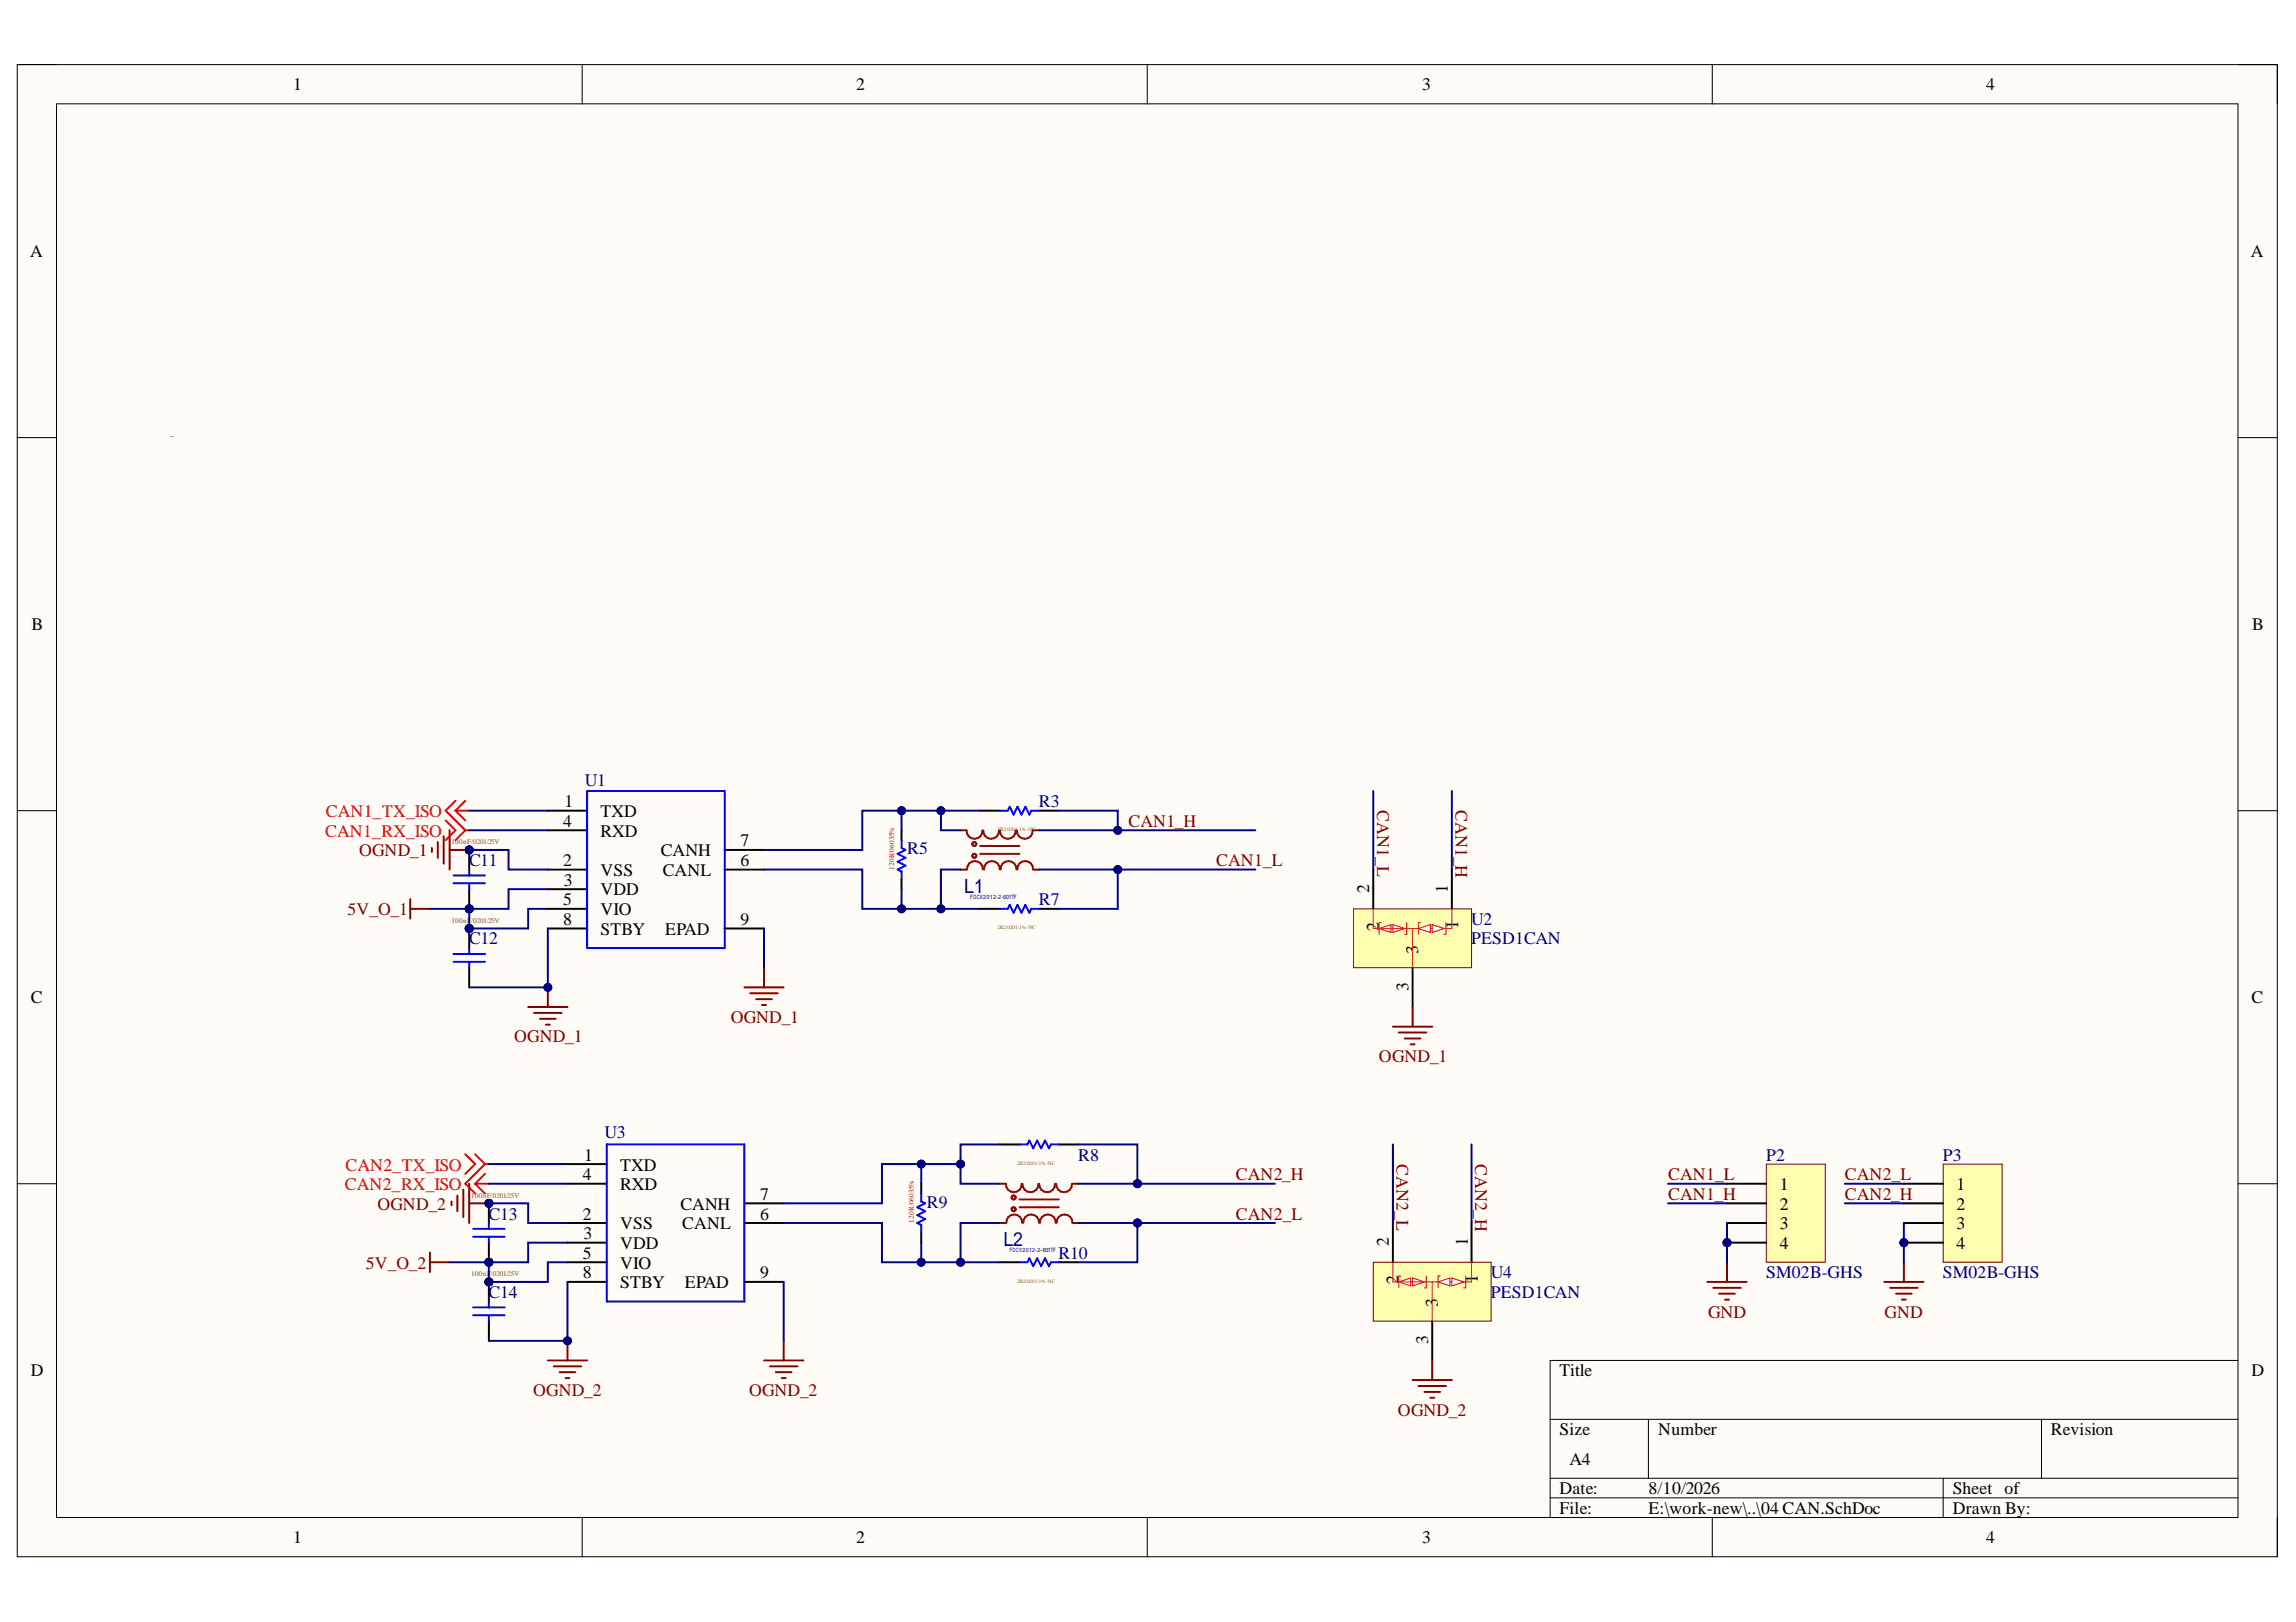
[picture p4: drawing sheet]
<svg xmlns="http://www.w3.org/2000/svg" width="297mm" height="210mm" viewBox="0 0 297 210" stroke-linecap="round" stroke-linejoin="round" font-family="sans-serif">
<defs><g id="words">
<g font-size="2.5" fill="#000080">
<text x="124.7" y="115.5">L1</text>
<text x="129.8" y="161.2">L2</text>
</g>
<g font-size="2.3">
<text x="37.9" y="11.7">1</text>
<text x="110.8" y="11.7">2</text>
<text x="184" y="11.7">3</text>
<text x="256.9" y="11.7">4</text>
<text x="3.9" y="33.3">A</text>
<text x="291.2" y="33.3">A</text>
<text x="4.1" y="81.5">B</text>
<text x="291.4" y="81.5">B</text>
<text x="72.9" y="107">4</text>
<text x="73" y="104.5">1</text>
<text x="77.7" y="105.7">TXD</text>
<text x="72.9" y="112.1">2</text>
<text x="77.7" y="108.3">RXD</text>
<text x="77.7" y="113.3">VSS</text>
<text x="85.5" y="110.8">CANH</text>
<text x="85.7" y="113.3">CANL</text>
<text x="95.8" y="112.1">6</text>
<text x="95.8" y="109.5">7</text>
<text x="72.9" y="119.7">8</text>
<text x="72.9" y="117.1">5</text>
<text x="73" y="114.6">3</text>
<text x="77.7" y="115.9">VDD</text>
<text x="77.7" y="118.4">VIO</text>
<text x="95.8" y="119.7">9</text>
<text x="177.1" y="115.6" transform="rotate(-90 177.1 115.6)">2</text>
<text x="187.3" y="115.6" transform="rotate(-90 187.3 115.6)">1</text>
<text x="77.7" y="120.9">STBY</text>
<text x="86.1" y="120.9">EPAD</text>
<text x="178.4" y="120.4" transform="rotate(-90 178.4 120.4)">2</text>
<text x="183.5" y="123.5" transform="rotate(-90 183.5 123.5)">3</text>
<text x="188.6" y="120.3" transform="rotate(-90 188.6 120.3)">1</text>
<text x="4" y="129.8">C</text>
<text x="182.2" y="128.2" transform="rotate(-90 182.2 128.2)">3</text>
<text x="291.3" y="129.8">C</text>
<text x="75.4" y="152.7">4</text>
<text x="75.6" y="150.2">1</text>
<text x="80.2" y="154">RXD</text>
<text x="80.2" y="151.5">TXD</text>
<text x="98.3" y="155.3">7</text>
<text x="230.3" y="154">1</text>
<text x="253.1" y="154">1</text>
<text x="75.4" y="157.8">2</text>
<text x="75.5" y="160.4">3</text>
<text x="80.2" y="161.6">VDD</text>
<text x="80.2" y="159.1">VSS</text>
<text x="88" y="156.5">CANH</text>
<text x="88.3" y="159.1">CANL</text>
<text x="98.3" y="157.8">6</text>
<text x="179.7" y="161.3" transform="rotate(-90 179.7 161.3)">2</text>
<text x="189.9" y="161.3" transform="rotate(-90 189.9 161.3)">1</text>
<text x="230.3" y="156.5">2</text>
<text x="230.3" y="159.1">3</text>
<text x="230.3" y="161.6">4</text>
<text x="253.1" y="156.5">2</text>
<text x="253.1" y="159.1">3</text>
<text x="253.1" y="161.6">4</text>
<text x="75.4" y="165.4">8</text>
<text x="75.4" y="162.9">5</text>
<text x="80.2" y="166.7">STBY</text>
<text x="80.2" y="164.2">VIO</text>
<text x="88.6" y="166.7">EPAD</text>
<text x="98.3" y="165.4">9</text>
<text x="180.9" y="166.2" transform="rotate(-90 180.9 166.2)">2</text>
<text x="191.2" y="166" transform="rotate(-90 191.2 166)">1</text>
<text x="184.7" y="174" transform="rotate(-90 184.7 174)">3</text>
<text x="186" y="169.2" transform="rotate(-90 186 169.2)">3</text>
<text x="4" y="178.1">D</text>
<text x="201.8" y="178.1">Title</text>
<text x="291.3" y="178.1">D</text>
<text x="201.8" y="185.7">Size</text>
<text x="214.5" y="185.7">Number</text>
<text x="265.3" y="185.7">Revision</text>
<text x="203" y="189.5">A4</text>
<text x="201.8" y="195.9">File:</text>
<text x="201.8" y="193.3">Date:</text>
<text x="213.3" y="195.9">E:\work-new\..\04 CAN.SchDoc</text>
<text x="213.3" y="193.3">8/10/2026</text>
<text x="252.6" y="195.9">Drawn By:</text>
<text x="252.6" y="193.3">Sheet of</text>
<text x="37.9" y="199.7">1</text>
<text x="110.8" y="199.7">2</text>
<text x="184" y="199.7">3</text>
<text x="256.9" y="199.7">4</text>
</g>
<g font-size="2.3" fill="#000080">
<text x="75.7" y="101.7">U1</text>
<text x="134.4" y="104.5">R3</text>
<text x="60.7" y="112.1">C11</text>
<text x="117.4" y="110.5">R5</text>
<text x="134.4" y="117.1">R7</text>
<text x="190.3" y="119.7">U2</text>
<text x="60.7" y="122.2">C12</text>
<text x="190.3" y="122.2">PESD1CAN</text>
<text x="78.2" y="147.3">U3</text>
<text x="139.5" y="150.2">R8</text>
<text x="228.5" y="150.2">P2</text>
<text x="251.4" y="150.2">P3</text>
<text x="63.2" y="157.8">C13</text>
<text x="119.9" y="156.3">R9</text>
<text x="63.2" y="168">C14</text>
<text x="136.9" y="162.9">R10</text>
<text x="192.9" y="165.4">U4</text>
<text x="192.9" y="168">PESD1CAN</text>
<text x="228.5" y="165.4">SM02B-GHS</text>
<text x="251.4" y="165.4">SM02B-GHS</text>
</g>
<g font-size="2.3" fill="#f00">
<text x="42.1" y="105.7">CAN1_TX_ISO</text>
<text x="42.1" y="108.3">CAN1_RX_ISO</text>
<text x="44.6" y="154">CAN2_RX_ISO</text>
<text x="44.7" y="151.5">CAN2_TX_ISO</text>
</g>
<g font-size="2.3" fill="#800000">
<text x="146" y="107">CAN1_H</text>
<text x="178.1" y="104.9" transform="rotate(90 178.1 104.9)">CAN1_L</text>
<text x="188.3" y="104.9" transform="rotate(90 188.3 104.9)">CAN1_H</text>
<text x="46.5" y="110.8">OGND_1</text>
<text x="157.3" y="112.1">CAN1_L</text>
<text x="44.9" y="118.4">5V_O_1</text>
<text x="66.5" y="134.9">OGND_1</text>
<text x="94.5" y="132.4">OGND_1</text>
<text x="178.4" y="137.4">OGND_1</text>
<text x="159.9" y="152.7">CAN2_H</text>
<text x="180.7" y="150.6" transform="rotate(90 180.7 150.6)">CAN2_L</text>
<text x="190.8" y="150.6" transform="rotate(90 190.8 150.6)">CAN2_H</text>
<text x="215.8" y="152.7">CAN1_L</text>
<text x="215.8" y="155.3">CAN1_H</text>
<text x="238.7" y="152.7">CAN2_L</text>
<text x="238.7" y="155.3">CAN2_H</text>
<text x="48.8" y="156.5">OGND_2</text>
<text x="159.9" y="157.8">CAN2_L</text>
<text x="47.3" y="164.2">5V_O_2</text>
<text x="221" y="170.5">GND</text>
<text x="243.8" y="170.5">GND</text>
<text x="69" y="180.7">OGND_2</text>
<text x="96.9" y="180.7">OGND_2</text>
<text x="180.9" y="183.2">OGND_2</text>
</g>
<g font-size=".9" fill="#7f6000">
<text x="58.4" y="109.3">100nF/0201/25V</text>
<text x="58.4" y="119.5">100nF</text>
<text x="60.9" y="119.5">/0201/25V</text>
<text x="60.9" y="155">100nF/0201/25V</text>
<text x="60.9" y="165.2">100nF</text>
<text x="63.5" y="165.2">/0201/25V</text>
</g>
<g font-size=".9" fill="#f00">
<text x="115.7" y="112.6" transform="rotate(-90 115.7 112.6)">120R/0603/5%</text>
<text x="118.2" y="158.2" transform="rotate(-90 118.2 158.2)">120R/0603/5%</text>
</g>
<g font-size=".8" fill="#000080">
<text x="125.5" y="116.3">FDCW2012-2-601TF</text>
<text x="130.6" y="162">FDCW2012-2-601TF</text>
</g>
<g font-size=".7" fill="#808000">
<text x="22.4" y="56.7" transform="rotate(-90 22.4 56.7)">1</text>
<text x="129.1" y="107.6">2R2/0201/1%-NC</text>
<text x="129.1" y="120.3">2R2/0201/1%-NC</text>
<text x="131.6" y="150.8">2R2/0201/1%-NC</text>
<text x="131.6" y="166">2R2/0201/1%-NC</text>
</g>
</g></defs>
<path d="M2.2 8.4h292.4v193.1h-292.4z" fill-rule="evenodd" fill="#fffcf8"/>
<path d="M2.2 8.4h292.4v193.1h-292.4z" fill="none" stroke="#000" stroke-width=".13"/>
<path d="M7.3 13.4h282.2v183h-282.2z" fill-rule="evenodd" fill="#fffcf8"/>
<g fill="none" stroke="#000" stroke-width=".13">
<path d="M2.2 8.4h5.1M7.3 13.4h282.2v183h-282.2zM75.3 8.4v5M148.4 8.4v5M221.5 8.4v5M289.5 8.4h5.1v5M2.2 56.6h5.1M289.5 56.6h5.1M2.2 104.9h5.1M289.5 104.9h5.1M2.2 153.2h5.1M289.5 153.2h5.1"/>
<path d="M289.5 176.1h-89v20.3M75.3 196.4v5.1M148.4 196.4v5.1M200.5 183.7h89M200.5 191.3h89M200.5 193.8h89M213.3 183.7v7.6M221.5 196.4v5.1M251.4 191.3v5.1M264.1 183.7v7.6M294.6 196.4v5.1"/>
</g>
<path d="M70.9 112.5h5.1M70.9 107.4h5.1M70.9 104.9h5.1M70.9 115.1h5.1M70.9 117.6h5.1M93.8 110h5M93.8 112.5h5M70.9 120.2h5.1M93.8 120.2h5" fill="none" stroke="#000" stroke-width=".25"/>
<path d="M76 102.4h17.8v20.3h-17.8z" fill="none" stroke="#00f" stroke-width=".25"/>
<circle cx="60.7" cy="110" r=".51" fill="#000080"/>
<circle cx="60.7" cy="110" r=".51" fill="none" stroke="#000080" stroke-width=".13"/>
<circle cx="60.7" cy="117.6" r=".51" fill="#000080"/>
<circle cx="60.7" cy="117.6" r=".51" fill="none" stroke="#000080" stroke-width=".13"/>
<path d="M60.7 110v2.5" fill="none" stroke="#000" stroke-width=".25"/>
<circle cx="60.7" cy="110" r=".51" fill="#000080"/>
<circle cx="60.7" cy="110" r=".51" fill="none" stroke="#000080" stroke-width=".13"/>
<path d="M60.7 115.1v2.5" fill="none" stroke="#000" stroke-width=".25"/>
<circle cx="60.7" cy="117.6" r=".51" fill="#000080"/>
<circle cx="60.7" cy="117.6" r=".51" fill="none" stroke="#000080" stroke-width=".13"/>
<path d="M58.7 114.3h4M58.7 113.3h4M60.7 112.5v.8M60.7 114.3v.8" fill="none" stroke="#00f" stroke-width=".25"/>
<path d="M68.3 130.3h5.1M69.1 131.1h3.6M69.9 131.8h2M70.6 132.6h.5M70.9 127.8v2.5" fill="none" stroke="#800000" stroke-width=".25"/>
<circle cx="70.9" cy="127.8" r=".51" fill="#000080"/>
<circle cx="70.9" cy="127.8" r=".51" fill="none" stroke="#000080" stroke-width=".13"/>
<path d="M55.9 109.7v.5M56.6 109v2M57.4 108.2v3.6M58.2 110h2.5M58.2 107.4v5.1" fill="none" stroke="#800000" stroke-width=".25"/>
<circle cx="60.7" cy="110" r=".51" fill="#000080"/>
<circle cx="60.7" cy="110" r=".51" fill="none" stroke="#000080" stroke-width=".13"/>
<path d="M96.3 127.8h5.1M97.1 128.5h3.5M97.8 129.3h2.1M98.6 130.1h.5M98.8 125.2v2.6" fill="none" stroke="#800000" stroke-width=".25"/>
<path d="M116.6 107.4v1.3M116.6 113.8v1.3" fill="none" stroke="#000" stroke-width=".25"/>
<path d="M116.6 108.7v1l.5 .3-1 .5 1 .5-1 .5 1 .5-1 .5 .5 .3v1" fill="none" stroke="#00f" stroke-width=".25"/>
<path d="M175.1 117.6h15.3v7.6h-15.3z" fill-rule="evenodd" fill="#ffffb0"/>
<path d="M175.1 117.6h15.3v7.6h-15.3z" fill="none" stroke="#800000" stroke-width=".13"/>
<path d="M177.7 112.5v5.1M187.8 112.5v5.1M182.8 125.2v5.1" fill="none" stroke="#000" stroke-width=".25"/>
<path d="M183.5 120.2l1.5-.5v1z" fill="#f8fcff"/>
<path d="M183.5 120.2l1.5-.5v1z" fill="none" stroke="#f00" stroke-width=".13"/>
<path d="M185.3 119.7l1.5 .5-1.5 .5z" fill="#f8fcff"/>
<path d="M185.3 119.7l1.5 .5-1.5 .5z" fill="none" stroke="#f00" stroke-width=".13"/>
<path d="M183.8 119.4h-.3v1.5M187.1 119.4v1.5h-.3M187.8 117.6v2.6h-1M183.5 120.2h-.7v5M185 120.2h.3" fill="none" stroke="#ee0e22" stroke-width=".13"/>
<path d="M178.4 120.2l1.5-.5v1z" fill="#f8fcff"/>
<path d="M178.4 120.2l1.5-.5v1z" fill="none" stroke="#f00" stroke-width=".13"/>
<path d="M180.2 119.7l1.5 .5-1.5 .5z" fill="#f8fcff"/>
<path d="M180.2 119.7l1.5 .5-1.5 .5z" fill="none" stroke="#f00" stroke-width=".13"/>
<path d="M177.7 117.6v2.6h5.1M178.7 119.4h-.3v1.5M182 119.4v1.5h-.3" fill="none" stroke="#ee0e22" stroke-width=".13"/>
<path d="M180.2 132.9h5.1M181 133.6h3.5M181.7 134.4h2.1M182.5 135.2h.5M182.8 130.3v2.6" fill="none" stroke="#800000" stroke-width=".25"/>
<circle cx="60.7" cy="120.2" r=".51" fill="#000080"/>
<circle cx="60.7" cy="120.2" r=".51" fill="none" stroke="#000080" stroke-width=".13"/>
<path d="M60.7 120.2v2.5" fill="none" stroke="#000" stroke-width=".25"/>
<circle cx="60.7" cy="120.2" r=".51" fill="#000080"/>
<circle cx="60.7" cy="120.2" r=".51" fill="none" stroke="#000080" stroke-width=".13"/>
<g fill="none" stroke="#000" stroke-width=".25">
<path d="M126.8 104.9h2.6M126.8 117.6h2.6M134.4 104.9h2.6M134.4 117.6h2.6M60.7 125.2v2.6M73.4 158.3h5.1M73.4 153.2h5.1M73.4 150.6h5.1M96.3 155.7h5.1M96.3 158.3h5.1M73.4 165.9h5.1M73.4 160.8h5.1"/>
<path d="M73.4 163.3h5.1M96.3 165.9h5.1"/>
</g>
<path d="M129.4 104.9h1l.2-.5 .5 1 .5-1 .5 1 .6-1 .5 1 .2-.5h1M129.4 117.6h1l.2-.5 .5 1 .5-1 .5 1 .6-1 .5 1 .2-.5h1M58.7 124.5h4M58.7 123.5h4M60.7 122.7v.8M60.7 124.5v.7M78.5 148.1h17.8v20.3h-17.8z" fill="none" stroke="#00f" stroke-width=".25"/>
<circle cx="63.2" cy="155.7" r=".51" fill="#000080"/>
<circle cx="63.2" cy="155.7" r=".51" fill="none" stroke="#000080" stroke-width=".13"/>
<circle cx="63.2" cy="163.3" r=".51" fill="#000080"/>
<circle cx="63.2" cy="163.3" r=".51" fill="none" stroke="#000080" stroke-width=".13"/>
<path d="M63.2 155.7v2.6" fill="none" stroke="#000" stroke-width=".25"/>
<circle cx="63.2" cy="155.7" r=".51" fill="#000080"/>
<circle cx="63.2" cy="155.7" r=".51" fill="none" stroke="#000080" stroke-width=".13"/>
<path d="M63.2 160.8v2.5" fill="none" stroke="#000" stroke-width=".25"/>
<circle cx="63.2" cy="163.3" r=".51" fill="#000080"/>
<circle cx="63.2" cy="163.3" r=".51" fill="none" stroke="#000080" stroke-width=".13"/>
<path d="M61.2 159h4.1M63.2 158.3v.7M61.2 160h4.1M63.2 160v.8" fill="none" stroke="#00f" stroke-width=".25"/>
<path d="M70.9 176.1h5.1M71.6 176.8h3.6M72.4 177.6h2M73.2 178.3h.5M73.4 173.5v2.6" fill="none" stroke="#800000" stroke-width=".25"/>
<circle cx="73.4" cy="173.5" r=".51" fill="#000080"/>
<circle cx="73.4" cy="173.5" r=".51" fill="none" stroke="#000080" stroke-width=".13"/>
<path d="M58.4 155.5v.5M59.2 154.7v2M59.9 153.9v3.6M60.7 155.7h2.5M60.7 153.2v5.1" fill="none" stroke="#800000" stroke-width=".25"/>
<circle cx="63.2" cy="155.7" r=".51" fill="#000080"/>
<circle cx="63.2" cy="155.7" r=".51" fill="none" stroke="#000080" stroke-width=".13"/>
<path d="M98.8 176.1h5.1M99.6 176.8h3.6M100.4 177.6h2M101.1 178.3h.5M101.4 173.5v2.6" fill="none" stroke="#800000" stroke-width=".25"/>
<path d="M119.2 153.2v1.3M119.2 159.5v1.3" fill="none" stroke="#000" stroke-width=".25"/>
<path d="M119.2 154.5v1l.5 .2-1 .5 1 .5-1 .6 1 .5-1 .5 .5 .2v1" fill="none" stroke="#00f" stroke-width=".25"/>
<path d="M177.7 163.3h15.2v7.7h-15.2z" fill-rule="evenodd" fill="#ffffb0"/>
<path d="M177.7 163.3h15.2v7.7h-15.2z" fill="none" stroke="#800000" stroke-width=".13"/>
<path d="M180.2 158.3v5M190.4 158.3v5M185.3 171v5.1" fill="none" stroke="#000" stroke-width=".25"/>
<path d="M186.1 165.9l1.5-.5v1z" fill="#f8fcff"/>
<path d="M186.1 165.9l1.5-.5v1z" fill="none" stroke="#f00" stroke-width=".13"/>
<path d="M187.8 165.4l1.6 .5-1.6 .5z" fill="#f8fcff"/>
<path d="M187.8 165.4l1.6 .5-1.6 .5z" fill="none" stroke="#f00" stroke-width=".13"/>
<path d="M186.1 165.9h-.8v5.1M186.3 165.1h-.2v1.6M187.6 165.9h.2M189.6 165.1v1.6h-.2M190.4 163.3v2.6h-1" fill="none" stroke="#ee0e22" stroke-width=".13"/>
<path d="M181 165.9l1.5-.5v1z" fill="#f8fcff"/>
<path d="M181 165.9l1.5-.5v1z" fill="none" stroke="#f00" stroke-width=".13"/>
<path d="M182.7 165.4l1.6 .5-1.6 .5z" fill="#f8fcff"/>
<path d="M182.7 165.4l1.6 .5-1.6 .5z" fill="none" stroke="#f00" stroke-width=".13"/>
<path d="M180.2 163.3v2.6h5.1M181.2 165.1h-.2v1.6M184.5 165.1v1.6h-.2" fill="none" stroke="#ee0e22" stroke-width=".13"/>
<path d="M182.8 178.6h5M183.5 179.4h3.6M185.3 176.1v2.5M184.3 180.1h2M185 180.9h.5" fill="none" stroke="#800000" stroke-width=".25"/>
<circle cx="63.2" cy="165.9" r=".51" fill="#000080"/>
<circle cx="63.2" cy="165.9" r=".51" fill="none" stroke="#000080" stroke-width=".13"/>
<path d="M63.2 165.9v2.5" fill="none" stroke="#000" stroke-width=".25"/>
<circle cx="63.2" cy="165.9" r=".51" fill="#000080"/>
<circle cx="63.2" cy="165.9" r=".51" fill="none" stroke="#000080" stroke-width=".13"/>
<path d="M129.4 148.1h2.5M137 148.1h2.5M63.3 171v2.5M129.4 163.3h2.5M137 163.3h2.5" fill="none" stroke="#000" stroke-width=".25"/>
<path d="M131.9 148.1h1M132.9 148.1l.3-.5 .5 1 .5-1 .5 1 .5-1 .5 1 .3-.5h1M61.2 170.2h4.1M61.2 169.2h4.1M63.2 168.4v.8M63.2 170.2v.8M131.9 163.3h1M132.9 163.3l.3-.5 .5 1.1 .5-1.1 .5 1.1 .5-1.1 .5 1.1 .3-.6h1" fill="none" stroke="#00f" stroke-width=".25"/>
<circle cx="223.4" cy="160.8" r=".51" fill="#000080"/>
<circle cx="223.4" cy="160.8" r=".51" fill="none" stroke="#000080" stroke-width=".13"/>
<path d="M228.5 150.7h7.6v12.6h-7.6z" fill-rule="evenodd" fill="#ffffb0"/>
<path d="M228.5 150.7h7.6v12.6h-7.6z" fill="none" stroke="#800000" stroke-width=".13"/>
<path d="M223.4 153.2h5.1M223.4 155.7h5.1M223.4 158.3h5.1M223.4 160.8h5.1" fill="none" stroke="#000" stroke-width=".25"/>
<circle cx="223.4" cy="160.8" r=".51" fill="#000080"/>
<circle cx="223.4" cy="160.8" r=".51" fill="none" stroke="#000080" stroke-width=".13"/>
<path d="M220.9 165.9h5.1M221.6 166.7h3.6M222.4 167.4h2M223.2 168.2h.5M223.4 163.3v2.6" fill="none" stroke="#800000" stroke-width=".25"/>
<circle cx="246.3" cy="160.8" r=".51" fill="#000080"/>
<circle cx="246.3" cy="160.8" r=".51" fill="none" stroke="#000080" stroke-width=".13"/>
<path d="M251.4 150.7h7.6v12.6h-7.6z" fill-rule="evenodd" fill="#ffffb0"/>
<path d="M251.4 150.7h7.6v12.6h-7.6z" fill="none" stroke="#800000" stroke-width=".13"/>
<path d="M246.3 153.2h5.1M246.3 155.7h5.1M246.3 158.3h5.1M246.3 160.8h5.1" fill="none" stroke="#000" stroke-width=".25"/>
<circle cx="246.3" cy="160.8" r=".51" fill="#000080"/>
<circle cx="246.3" cy="160.8" r=".51" fill="none" stroke="#000080" stroke-width=".13"/>
<path d="M53.1 117.6h2.5M53.1 116.3v2.6M243.8 165.9h5.1M244.5 166.7h3.6M245.3 167.4h2M246.1 168.2h.5M246.3 163.3v2.6" fill="none" stroke="#800000" stroke-width=".25"/>
<g fill="none" stroke="#a00000" stroke-width=".25">
<path d="M125.1 107.5a1.02 1.02 0 0 0 .6 1 1.02 1.02 0 0 0 1.1-.3M126.8 109.5h5.1M126.8 110.5h5.1M127.1 107.5l-.1 .4-.2 .3M127.1 112.5a1.01 1.01 0 0 0-1-1.1 1.01 1.01 0 0 0-1 1.1M127.2 107.5a1.02 1.02 0 0 0 .6 1 1.02 1.02 0 0 0 1.2-.3M129.2 107.5v.4l-.2 .3M129.3 112.5a1.01 1.01 0 0 0-1-1.1 1.01 1.01 0 0 0-1 1.1M129.4 107.5v.4M129.4 107.9a1.03 1.03 0 0 0 1.7 .3M130.9 111.5l.3 .2 .2 .4 .1 .4M130.9 111.5a1.01 1.01 0 0 0-1.4 1"/>
<path d="M131.4 107.5l-.1 .4-.2 .3M131.6 107.5a1.02 1.02 0 0 0 .6 1 1.02 1.02 0 0 0 1.1-.3M133.6 107.5l-.1 .4-.2 .3M133.6 112.5a1.01 1.01 0 0 0-1-1.1 1.01 1.01 0 0 0-1 1.1M130.2 158.2a1.01 1.01 0 0 1 1-1 1.01 1.01 0 0 1 1 1.1M131.9 155.2h5.1M131.9 156.2h5.1M132.2 153.2a1.01 1.01 0 0 1-1 1.1 1.01 1.01 0 0 1-1.1-1.1M134.3 153.2a1.01 1.01 0 0 1-1 1.1 1.01 1.01 0 0 1-1-1.1M134.4 157.8a1.02 1.02 0 0 0-1.2-.6 1.02 1.02 0 0 0-.8 1.1M134.4 157.8v.5M136.5 153.2a1.02 1.02 0 0 1-1 1.1 1.02 1.02 0 0 1-1-1.1"/>
<path d="M136.6 158.3a1.01 1.01 0 0 0-1-1.1 1.01 1.01 0 0 0-1.1 1.1M136.6 153.2l.1 .4M136.7 158.2a1.01 1.01 0 0 1 1-1 1.01 1.01 0 0 1 1 1.1M138.7 153.2a1.02 1.02 0 0 1-.8 1.1 1.02 1.02 0 0 1-1.2-.7"/>
<circle cx="126" cy="109.2" r=".25"/>
<circle cx="126" cy="110.8" r=".25"/>
<circle cx="131.1" cy="156.5" r=".25"/>
<circle cx="131.1" cy="155" r=".25"/>
</g>
<path d="M124.3 107.4h.7M124.3 112.5h.7M133.7 107.4h.7M133.7 112.5h.7M129.4 153.2h.7M129.4 158.3h.7M138.8 153.2h.7M138.8 158.3h.7" fill="none" stroke="#800" stroke-width=".25"/>
<g fill="none" stroke="#f00" stroke-width=".25">
<path d="M57.7 106.2l1.2 1.2-1.2 1.3M58.9 104.9l1.3 1.3M58.9 104.9h1.8M58.9 103.6l-1.2 1.3 2.5 2.5M60.2 107.4l-1.3 1.3M60.2 103.6l-1.3 1.3M60.2 107.4h.5M60.2 149.4l1.3 1.2-1.3 1.3M61.5 149.4l1.2 1.2M61.5 153.2l1.2 1.3M61.5 153.2h1.7M62.7 150.6l-2.5 2.6 1.3 1.3"/>
<path d="M62.7 151.9l-1.2 1.3M62.7 150.6h.5"/>
</g>
<path d="M70.9 117.6h-2.6v2.6h-7.6" fill="none" stroke="#000080" stroke-width=".25"/>
<circle cx="60.7" cy="120.2" r=".51" fill="#000080"/>
<circle cx="60.7" cy="120.2" r=".51" fill="none" stroke="#000080" stroke-width=".13"/>
<path d="M70.9 115.1h-5.1v2.5h-5.1" fill="none" stroke="#000080" stroke-width=".25"/>
<circle cx="60.7" cy="117.6" r=".51" fill="#000080"/>
<circle cx="60.7" cy="117.6" r=".51" fill="none" stroke="#000080" stroke-width=".13"/>
<path d="M60.7 110h5.1v2.5h5.1" fill="none" stroke="#000080" stroke-width=".25"/>
<circle cx="60.7" cy="110" r=".51" fill="#000080"/>
<circle cx="60.7" cy="110" r=".51" fill="none" stroke="#000080" stroke-width=".13"/>
<path d="M60.7 107.4h10.2M60.7 104.9h10.2M98.8 112.5h12.8v5.1h5v-2.5" fill="none" stroke="#000080" stroke-width=".25"/>
<circle cx="116.6" cy="117.6" r=".51" fill="#000080"/>
<circle cx="116.6" cy="117.6" r=".51" fill="none" stroke="#000080" stroke-width=".13"/>
<path d="M116.6 107.4v-2.5h-5v5.1h-12.8" fill="none" stroke="#000080" stroke-width=".25"/>
<circle cx="116.6" cy="104.9" r=".51" fill="#000080"/>
<circle cx="116.6" cy="104.9" r=".51" fill="none" stroke="#000080" stroke-width=".13"/>
<path d="M177.7 102.4v10.1M187.8 102.4v10.1M70.9 120.2v7.6h-10.2M98.8 120.2v5" fill="none" stroke="#000080" stroke-width=".25"/>
<circle cx="70.9" cy="127.8" r=".51" fill="#000080"/>
<circle cx="70.9" cy="127.8" r=".51" fill="none" stroke="#000080" stroke-width=".13"/>
<path d="M116.6 104.9h10.2" fill="none" stroke="#000080" stroke-width=".25"/>
<circle cx="116.6" cy="104.9" r=".51" fill="#000080"/>
<circle cx="116.6" cy="104.9" r=".51" fill="none" stroke="#000080" stroke-width=".13"/>
<circle cx="121.7" cy="104.9" r=".51" fill="#000080"/>
<circle cx="121.7" cy="104.9" r=".51" fill="none" stroke="#000080" stroke-width=".13"/>
<path d="M121.7 117.6h5.1" fill="none" stroke="#000080" stroke-width=".25"/>
<circle cx="121.7" cy="117.6" r=".51" fill="#000080"/>
<circle cx="121.7" cy="117.6" r=".51" fill="none" stroke="#000080" stroke-width=".13"/>
<path d="M73.4 163.3h-2.5v2.6h-7.7" fill="none" stroke="#000080" stroke-width=".25"/>
<circle cx="63.2" cy="165.9" r=".51" fill="#000080"/>
<circle cx="63.2" cy="165.9" r=".51" fill="none" stroke="#000080" stroke-width=".13"/>
<path d="M73.4 160.8h-5.1v2.5h-5.1" fill="none" stroke="#000080" stroke-width=".25"/>
<circle cx="63.2" cy="163.3" r=".51" fill="#000080"/>
<circle cx="63.2" cy="163.3" r=".51" fill="none" stroke="#000080" stroke-width=".13"/>
<path d="M63.2 155.7h5.1v2.6h5.1" fill="none" stroke="#000080" stroke-width=".25"/>
<circle cx="63.2" cy="155.7" r=".51" fill="#000080"/>
<circle cx="63.2" cy="155.7" r=".51" fill="none" stroke="#000080" stroke-width=".13"/>
<path d="M63.2 153.2h10.2M63.2 150.6h10.2M101.4 158.3h12.7v5h5.1v-2.5" fill="none" stroke="#000080" stroke-width=".25"/>
<circle cx="119.2" cy="163.3" r=".51" fill="#000080"/>
<circle cx="119.2" cy="163.3" r=".51" fill="none" stroke="#000080" stroke-width=".13"/>
<path d="M119.2 153.2v-2.6h-5.1v5.1h-12.7" fill="none" stroke="#000080" stroke-width=".25"/>
<circle cx="119.2" cy="150.6" r=".51" fill="#000080"/>
<circle cx="119.2" cy="150.6" r=".51" fill="none" stroke="#000080" stroke-width=".13"/>
<path d="M180.2 148.1v10.2M190.4 148.1v10.2M73.4 165.9v7.6h-10.1M101.4 165.9v7.6" fill="none" stroke="#000080" stroke-width=".25"/>
<circle cx="73.4" cy="173.5" r=".51" fill="#000080"/>
<circle cx="73.4" cy="173.5" r=".51" fill="none" stroke="#000080" stroke-width=".13"/>
<path d="M147.1 158.3v5h-7.6" fill="none" stroke="#000080" stroke-width=".25"/>
<circle cx="147.1" cy="158.3" r=".51" fill="#000080"/>
<circle cx="147.1" cy="158.3" r=".51" fill="none" stroke="#000080" stroke-width=".13"/>
<path d="M139.5 148.1h7.6v5.1" fill="none" stroke="#000080" stroke-width=".25"/>
<circle cx="147.1" cy="153.2" r=".51" fill="#000080"/>
<circle cx="147.1" cy="153.2" r=".51" fill="none" stroke="#000080" stroke-width=".13"/>
<path d="M129.4 148.1h-5.1v2.5h-5.1" fill="none" stroke="#000080" stroke-width=".25"/>
<circle cx="119.2" cy="150.6" r=".51" fill="#000080"/>
<circle cx="119.2" cy="150.6" r=".51" fill="none" stroke="#000080" stroke-width=".13"/>
<circle cx="124.3" cy="150.6" r=".51" fill="#000080"/>
<circle cx="124.3" cy="150.6" r=".51" fill="none" stroke="#000080" stroke-width=".13"/>
<path d="M124.3 163.3h5.1" fill="none" stroke="#000080" stroke-width=".25"/>
<circle cx="124.3" cy="163.3" r=".51" fill="#000080"/>
<circle cx="124.3" cy="163.3" r=".51" fill="none" stroke="#000080" stroke-width=".13"/>
<path d="M215.8 155.7h7.6M215.8 153.2h7.6M223.4 158.3v5" fill="none" stroke="#000080" stroke-width=".25"/>
<circle cx="223.4" cy="160.8" r=".51" fill="#000080"/>
<circle cx="223.4" cy="160.8" r=".51" fill="none" stroke="#000080" stroke-width=".13"/>
<path d="M238.7 155.7h7.6M238.7 153.2h7.6M246.3 158.3v5" fill="none" stroke="#000080" stroke-width=".25"/>
<circle cx="246.3" cy="160.8" r=".51" fill="#000080"/>
<circle cx="246.3" cy="160.8" r=".51" fill="none" stroke="#000080" stroke-width=".13"/>
<path d="M147.1 158.3h17.8" fill="none" stroke="#000080" stroke-width=".25"/>
<circle cx="147.1" cy="158.3" r=".51" fill="#000080"/>
<circle cx="147.1" cy="158.3" r=".51" fill="none" stroke="#000080" stroke-width=".13"/>
<path d="M147.1 153.2h17.8" fill="none" stroke="#000080" stroke-width=".25"/>
<circle cx="147.1" cy="153.2" r=".51" fill="#000080"/>
<circle cx="147.1" cy="153.2" r=".51" fill="none" stroke="#000080" stroke-width=".13"/>
<path d="M162.4 112.5h-17.8v5.1h-7.6" fill="none" stroke="#000080" stroke-width=".25"/>
<circle cx="144.6" cy="112.5" r=".51" fill="#000080"/>
<circle cx="144.6" cy="112.5" r=".51" fill="none" stroke="#000080" stroke-width=".13"/>
<path d="M137 104.9h7.6v2.5h17.8" fill="none" stroke="#000080" stroke-width=".25"/>
<circle cx="144.6" cy="107.4" r=".51" fill="#000080"/>
<circle cx="144.6" cy="107.4" r=".51" fill="none" stroke="#000080" stroke-width=".13"/>
<path d="M121.7 104.9v2.5h2.6" fill="none" stroke="#000080" stroke-width=".25"/>
<circle cx="121.7" cy="104.9" r=".51" fill="#000080"/>
<circle cx="121.7" cy="104.9" r=".51" fill="none" stroke="#000080" stroke-width=".13"/>
<path d="M134.4 107.4h10.2" fill="none" stroke="#000080" stroke-width=".25"/>
<circle cx="144.6" cy="107.4" r=".51" fill="#000080"/>
<circle cx="144.6" cy="107.4" r=".51" fill="none" stroke="#000080" stroke-width=".13"/>
<path d="M134.4 112.5h10.2" fill="none" stroke="#000080" stroke-width=".25"/>
<circle cx="144.6" cy="112.5" r=".51" fill="#000080"/>
<circle cx="144.6" cy="112.5" r=".51" fill="none" stroke="#000080" stroke-width=".13"/>
<path d="M124.3 112.5h-2.6v5.1h-5.1" fill="none" stroke="#000080" stroke-width=".25"/>
<circle cx="121.7" cy="117.6" r=".51" fill="#000080"/>
<circle cx="121.7" cy="117.6" r=".51" fill="none" stroke="#000080" stroke-width=".13"/>
<circle cx="116.6" cy="117.6" r=".51" fill="#000080"/>
<circle cx="116.6" cy="117.6" r=".51" fill="none" stroke="#000080" stroke-width=".13"/>
<path d="M124.3 150.6v2.6h5.1" fill="none" stroke="#000080" stroke-width=".25"/>
<circle cx="124.3" cy="150.6" r=".51" fill="#000080"/>
<circle cx="124.3" cy="150.6" r=".51" fill="none" stroke="#000080" stroke-width=".13"/>
<path d="M139.5 153.2h7.6" fill="none" stroke="#000080" stroke-width=".25"/>
<circle cx="147.1" cy="153.2" r=".51" fill="#000080"/>
<circle cx="147.1" cy="153.2" r=".51" fill="none" stroke="#000080" stroke-width=".13"/>
<path d="M139.5 158.3h7.6" fill="none" stroke="#000080" stroke-width=".25"/>
<circle cx="147.1" cy="158.3" r=".51" fill="#000080"/>
<circle cx="147.1" cy="158.3" r=".51" fill="none" stroke="#000080" stroke-width=".13"/>
<path d="M129.4 158.3h-5.1v5h-5.1" fill="none" stroke="#000080" stroke-width=".25"/>
<circle cx="124.3" cy="163.3" r=".51" fill="#000080"/>
<circle cx="124.3" cy="163.3" r=".51" fill="none" stroke="#000080" stroke-width=".13"/>
<circle cx="119.2" cy="163.3" r=".51" fill="#000080"/>
<circle cx="119.2" cy="163.3" r=".51" fill="none" stroke="#000080" stroke-width=".13"/>
<path d="M55.6 117.6h5.1" fill="none" stroke="#000080" stroke-width=".25"/>
<circle cx="60.7" cy="117.6" r=".51" fill="#000080"/>
<circle cx="60.7" cy="117.6" r=".51" fill="none" stroke="#000080" stroke-width=".13"/>
<path d="M60.7 117.6v2.6" fill="none" stroke="#000080" stroke-width=".25"/>
<circle cx="60.7" cy="117.6" r=".51" fill="#000080"/>
<circle cx="60.7" cy="117.6" r=".51" fill="none" stroke="#000080" stroke-width=".13"/>
<circle cx="60.7" cy="120.2" r=".51" fill="#000080"/>
<circle cx="60.7" cy="120.2" r=".51" fill="none" stroke="#000080" stroke-width=".13"/>
<path d="M55.6 163.3h2.6M55.6 162.1v2.5" fill="none" stroke="#800000" stroke-width=".25"/>
<path d="M63.2 163.3v2.6" fill="none" stroke="#000080" stroke-width=".25"/>
<circle cx="63.2" cy="163.3" r=".51" fill="#000080"/>
<circle cx="63.2" cy="163.3" r=".51" fill="none" stroke="#000080" stroke-width=".13"/>
<circle cx="63.2" cy="165.9" r=".51" fill="#000080"/>
<circle cx="63.2" cy="165.9" r=".51" fill="none" stroke="#000080" stroke-width=".13"/>
<path d="M58.2 163.3h5" fill="none" stroke="#000080" stroke-width=".25"/>
<circle cx="63.2" cy="163.3" r=".51" fill="#000080"/>
<circle cx="63.2" cy="163.3" r=".51" fill="none" stroke="#000080" stroke-width=".13"/>
<use href="#words"/>
</svg>
